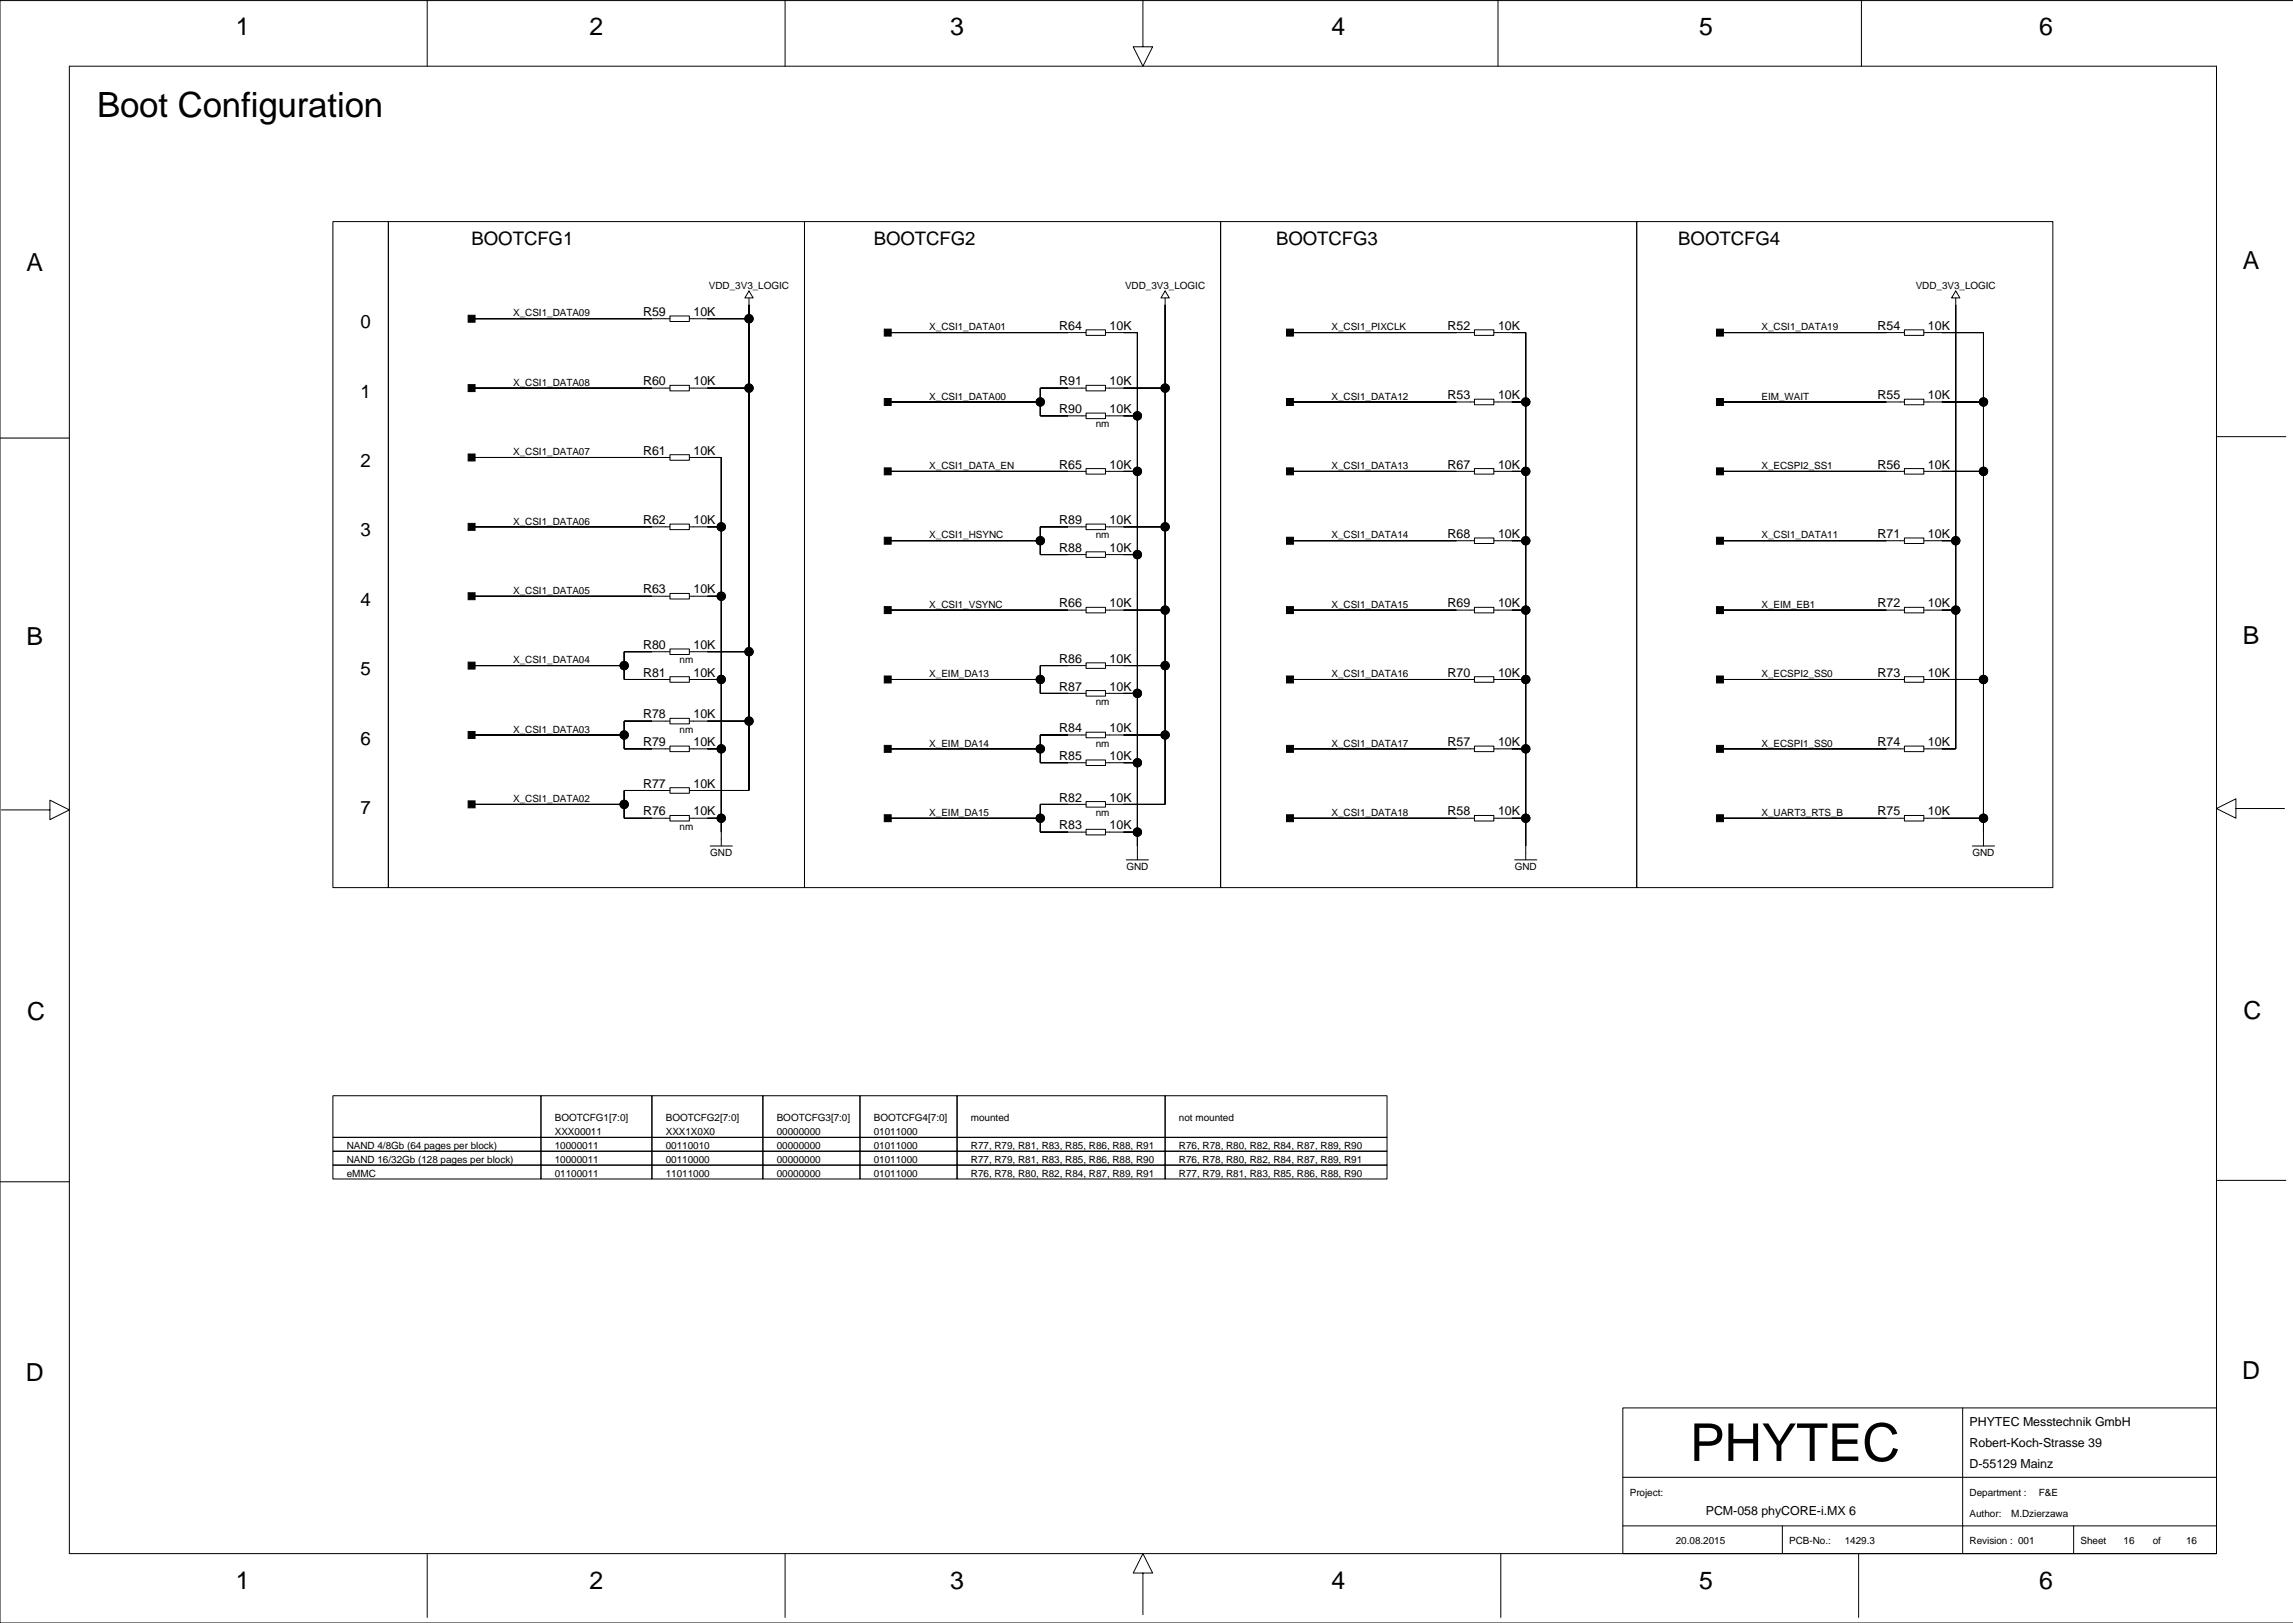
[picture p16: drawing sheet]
<svg xmlns="http://www.w3.org/2000/svg" width="420mm" height="297mm" viewBox="0 0 420 297" stroke-linecap="round" stroke-linejoin="round" font-family="sans-serif">
<defs><g id="words">
<text font-size="9.6" x="309.4" y="267.4">PHYTEC</text>
<text font-size="6.4" x="17.8" y="21.3">Boot Configuration</text>
<g font-size="4.6">
<text x="43.2" y="6.4">1</text>
<text x="107.9" y="6.4">2</text>
<text x="174" y="6.4">3</text>
<text x="243.8" y="6.4">4</text>
<text x="311.1" y="6.4">5</text>
<text x="373.3" y="6.4">6</text>
<text x="4.8" y="49.5">A</text>
<text x="410.6" y="49.3">A</text>
<text x="4.8" y="118.1">B</text>
<text x="410.6" y="117.8">B</text>
<text x="5" y="186.7">C</text>
<text x="410.8" y="186.4">C</text>
<text x="4.7" y="252.7">D</text>
<text x="410.5" y="252.4">D</text>
<text x="43.2" y="290.8">1</text>
<text x="107.9" y="290.8">2</text>
<text x="174" y="290.8">3</text>
<text x="243.8" y="290.8">4</text>
<text x="311.1" y="290.8">5</text>
<text x="373.3" y="290.8">6</text>
</g>
<g font-size="3.4">
<text x="86.3" y="44.9">BOOTCFG1</text>
<text x="160" y="44.9">BOOTCFG2</text>
<text x="233.6" y="44.9">BOOTCFG3</text>
<text x="307.3" y="44.9">BOOTCFG4</text>
<text x="66" y="60.1">0</text>
<text x="66" y="72.8">1</text>
<text x="66" y="85.5">2</text>
<text x="66" y="98.2">3</text>
<text x="66" y="110.9">4</text>
<text x="66" y="123.6">5</text>
<text x="66" y="136.3">6</text>
<text x="66" y="149">7</text>
</g>
<g font-size="2.3">
<text x="117.7" y="57.8">R59</text>
<text x="127" y="57.8">10K</text>
<text x="193.9" y="60.4">R64</text>
<text x="203.2" y="60.4">10K</text>
<text x="265" y="60.4">R52</text>
<text x="274.3" y="60.4">10K</text>
<text x="343.8" y="60.4">R54</text>
<text x="353" y="60.4">10K</text>
<text x="117.7" y="70.5">R60</text>
<text x="127" y="70.5">10K</text>
<text x="193.9" y="70.5">R91</text>
<text x="203.2" y="70.5">10K</text>
<text x="193.9" y="75.6">R90</text>
<text x="203.2" y="75.6">10K</text>
<text x="265" y="73.1">R53</text>
<text x="274.3" y="73.1">10K</text>
<text x="343.8" y="73.1">R55</text>
<text x="353" y="73.1">10K</text>
<text x="117.7" y="83.2">R61</text>
<text x="127" y="83.2">10K</text>
<text x="193.9" y="85.7">R65</text>
<text x="203.2" y="85.7">10K</text>
<text x="265" y="85.7">R67</text>
<text x="274.3" y="85.7">10K</text>
<text x="343.8" y="85.7">R56</text>
<text x="353" y="85.7">10K</text>
<text x="117.7" y="95.9">R62</text>
<text x="127" y="95.9">10K</text>
<text x="193.9" y="95.9">R89</text>
<text x="203.2" y="95.9">10K</text>
<text x="193.9" y="101">R88</text>
<text x="203.2" y="101">10K</text>
<text x="265" y="98.4">R68</text>
<text x="274.3" y="98.4">10K</text>
<text x="343.8" y="98.4">R71</text>
<text x="353" y="98.4">10K</text>
<text x="117.7" y="108.6">R63</text>
<text x="127" y="108.6">10K</text>
<text x="193.9" y="111.1">R66</text>
<text x="203.2" y="111.1">10K</text>
<text x="265" y="111.1">R69</text>
<text x="274.3" y="111.1">10K</text>
<text x="343.8" y="111.1">R72</text>
<text x="353" y="111.1">10K</text>
<text x="117.7" y="118.8">R80</text>
<text x="127" y="118.8">10K</text>
<text x="117.7" y="123.8">R81</text>
<text x="127" y="123.8">10K</text>
<text x="193.9" y="121.3">R86</text>
<text x="203.2" y="121.3">10K</text>
<text x="265" y="123.8">R70</text>
<text x="274.3" y="123.8">10K</text>
<text x="343.8" y="123.8">R73</text>
<text x="353" y="123.8">10K</text>
<text x="117.7" y="131.5">R78</text>
<text x="127" y="131.5">10K</text>
<text x="193.9" y="126.4">R87</text>
<text x="203.2" y="126.4">10K</text>
<text x="117.7" y="136.5">R79</text>
<text x="127" y="136.5">10K</text>
<text x="193.9" y="134">R84</text>
<text x="203.2" y="134">10K</text>
<text x="265" y="136.5">R57</text>
<text x="274.3" y="136.5">10K</text>
<text x="343.8" y="136.5">R74</text>
<text x="353" y="136.5">10K</text>
<text x="193.9" y="139.1">R85</text>
<text x="203.2" y="139.1">10K</text>
<text x="117.7" y="149.2">R76</text>
<text x="117.7" y="144.2">R77</text>
<text x="127" y="149.2">10K</text>
<text x="127" y="144.2">10K</text>
<text x="193.9" y="146.7">R82</text>
<text x="203.2" y="146.7">10K</text>
<text x="265" y="149.2">R58</text>
<text x="274.3" y="149.2">10K</text>
<text x="343.8" y="149.2">R75</text>
<text x="353" y="149.2">10K</text>
<text x="193.9" y="151.8">R83</text>
<text x="203.2" y="151.8">10K</text>
<text x="360.6" y="261">PHYTEC Messtechnik GmbH</text>
<text x="360.6" y="268.6">D-55129 Mainz</text>
<text x="360.6" y="264.8">Robert-Koch-Strasse 39</text>
<text x="312.3" y="277.2">PCM-058 phyCORE-i.MX 6</text>
</g>
<g font-size="1.8">
<text x="129.8" y="52.8">VDD_3V3_LOGIC</text>
<text x="206" y="52.8">VDD_3V3_LOGIC</text>
<text x="350.7" y="52.8">VDD_3V3_LOGIC</text>
<text x="94" y="57.9">X_CSI1_DATA09</text>
<text x="170.1" y="60.5">X_CSI1_DATA01</text>
<text x="243.8" y="60.5">X_CSI1_PIXCLK</text>
<text x="322.5" y="60.5">X_CSI1_DATA19</text>
<text x="94" y="70.6">X_CSI1_DATA08</text>
<text x="170.1" y="73.2">X_CSI1_DATA00</text>
<text x="243.8" y="73.2">X_CSI1_DATA12</text>
<text x="322.5" y="73.2">EIM_WAIT</text>
<text x="94" y="83.3">X_CSI1_DATA07</text>
<text x="200.6" y="78.2">nm</text>
<text x="170.1" y="85.9">X_CSI1_DATA_EN</text>
<text x="243.8" y="85.9">X_CSI1_DATA13</text>
<text x="322.5" y="85.9">X_ECSPI2_SS1</text>
<text x="94" y="96">X_CSI1_DATA06</text>
<text x="170.1" y="98.5">X_CSI1_HSYNC</text>
<text x="200.6" y="98.5">nm</text>
<text x="243.8" y="98.5">X_CSI1_DATA14</text>
<text x="322.5" y="98.5">X_CSI1_DATA11</text>
<text x="94" y="108.7">X_CSI1_DATA05</text>
<text x="170.1" y="111.2">X_CSI1_VSYNC</text>
<text x="243.8" y="111.2">X_CSI1_DATA15</text>
<text x="322.5" y="111.2">X_EIM_EB1</text>
<text x="94" y="121.4">X_CSI1_DATA04</text>
<text x="124.4" y="121.4">nm</text>
<text x="170.1" y="123.9">X_EIM_DA13</text>
<text x="243.8" y="123.9">X_CSI1_DATA16</text>
<text x="322.5" y="123.9">X_ECSPI2_SS0</text>
<text x="200.6" y="129">nm</text>
<text x="94" y="134.1">X_CSI1_DATA03</text>
<text x="124.4" y="134.1">nm</text>
<text x="170.1" y="136.6">X_EIM_DA14</text>
<text x="200.6" y="136.6">nm</text>
<text x="243.8" y="136.6">X_CSI1_DATA17</text>
<text x="322.5" y="136.6">X_ECSPI1_SS0</text>
<text x="94" y="146.8">X_CSI1_DATA02</text>
<text x="170.1" y="149.3">X_EIM_DA15</text>
<text x="200.6" y="149.3">nm</text>
<text x="243.8" y="149.3">X_CSI1_DATA18</text>
<text x="322.5" y="149.3">X_UART3_RTS_B</text>
<text x="124.4" y="151.9">nm</text>
<text x="130" y="156.6">GND</text>
<text x="206.2" y="159.2">GND</text>
<text x="277.3" y="159.2">GND</text>
<text x="361.1" y="156.6">GND</text>
<text x="101.6" y="205.2">BOOTCFG1[7:0]</text>
<text x="101.6" y="207.7">XXX00011</text>
<text x="121.9" y="205.2">BOOTCFG2[7:0]</text>
<text x="121.9" y="207.7">XXX1X0X0</text>
<text x="142.2" y="205.2">BOOTCFG3[7:0]</text>
<text x="142.2" y="207.7">00000000</text>
<text x="160" y="205.2">BOOTCFG4[7:0]</text>
<text x="160" y="207.7">01011000</text>
<text x="177.8" y="205.2">mounted</text>
<text x="215.9" y="205.2">not mounted</text>
<text x="63.5" y="210.3">NAND 4/8Gb (64 pages per block)</text>
<text x="63.5" y="212.8">NAND 16/32Gb (128 pages per block)</text>
<text x="63.5" y="215.4">eMMC</text>
<text x="101.6" y="210.3">10000011</text>
<text x="101.6" y="212.8">10000011</text>
<text x="101.6" y="215.4">01100011</text>
<text x="121.9" y="210.3">00110010</text>
<text x="121.9" y="212.8">00110000</text>
<text x="121.9" y="215.4">11011000</text>
<text x="142.2" y="210.3">00000000</text>
<text x="142.2" y="212.8">00000000</text>
<text x="142.2" y="215.4">00000000</text>
<text x="160" y="210.3">01011000</text>
<text x="160" y="212.8">01011000</text>
<text x="160" y="215.4">01011000</text>
<text x="177.8" y="210.3">R77, R79, R81, R83, R85, R86, R88, R91</text>
<text x="177.8" y="212.8">R77, R79, R81, R83, R85, R86, R88, R90</text>
<text x="177.8" y="215.4">R76, R78, R80, R82, R84, R87, R89, R91</text>
<text x="215.9" y="210.3">R76, R78, R80, R82, R84, R87, R89, R90</text>
<text x="215.9" y="212.8">R76, R78, R80, R82, R84, R87, R89, R91</text>
<text x="215.9" y="215.4">R77, R79, R81, R83, R85, R86, R88, R90</text>
<text x="298.4" y="273.8">Project:</text>
<text x="360.6" y="273.8">Department :</text>
<text x="373.3" y="273.8">F&amp;E</text>
<text x="360.6" y="277.6">Author:</text>
<text x="368.2" y="277.6">M.Dzierzawa</text>
<text x="306.8" y="282.7">20.08.2015</text>
<text x="327.6" y="282.7">PCB-No.:</text>
<text x="337.7" y="282.7">1429.3</text>
<text x="360.6" y="282.7">Revision : 001</text>
<text x="380.9" y="282.7">Sheet</text>
<text x="388.8" y="282.7">16</text>
<text x="394.1" y="282.7">of</text>
<text x="400.2" y="282.7">16</text>
</g>
</g></defs>
<g fill="none" stroke="#000" stroke-width=".18">
<path d="M78.2 -.1v12.2M143.7 -.1v12.2M209.2 -.1v8.7h1.8l-1.8 3.5-1.7-3.5h1.7M274.3 -.1v12.2M340.8 -.1v12.2M419.9 .1h-419.9v296.9h419.9M60.9 40.6h10.2v121.8h-10.2zM71.1 40.6h76.2v121.8h-76.2zM86.3 58.3h36.4M122.7 57.8h3.5v1h-3.5zM126.2 58.3h10.9M137.1 53.3l.8 1.2h-1.5z"/>
<path d="M137.1 54.5v90.2h-10.9M147.3 40.6h76.2v121.8h-76.2zM213.3 53.3l.8 1.2h-1.6zM213.3 54.5v92.7h-10.9M223.5 40.6h76.2v121.8h-76.2zM299.7 40.6h76.1v121.8h-76.1zM358.1 53.3l.7 1.2h-1.5zM358.1 54.5v82.6h-5.9M86.3 71h36.4M122.7 70.5h3.5v1h-3.5zM126.2 71h10.9M162.5 60.9h36.3"/>
<path d="M162.5 73.6h28M198.8 60.4h3.6v1h-3.6zM198.8 75.6h3.6v1h-3.6zM198.8 70.5h3.6v1h-3.6zM198.8 71h-8.3v5.1h8.3M202.4 60.9h5.8v96.5M202.4 71h10.9M202.4 76.1h5.8M236.2 60.9h33.7M236.2 73.6h33.7M269.9 60.4h3.6v1h-3.6zM269.9 73.1h3.6v1h-3.6z"/>
<path d="M273.5 60.9h5.8v96.5M273.5 73.6h5.8M314.9 60.9h33.8M314.9 73.6h33.8M348.7 73.1h3.5v1h-3.5zM348.7 60.4h3.5v1h-3.5zM352.2 60.9h10.9v93.9M352.2 73.6h10.9M405.8 79.9h12.7M0 80.2h12.7M86.3 83.7h36.4M86.3 96.4h36.4"/>
<path d="M122.7 83.2h3.5v1h-3.5zM122.7 95.9h3.5v1h-3.5zM126.2 83.7h5.9v71.1M126.2 96.4h5.9M162.5 86.3h36.3M162.5 99h28M198.8 85.8h3.6v1h-3.6zM198.8 95.9h3.6v1h-3.6zM198.8 96.4h-8.3v5.1h8.3M202.4 86.3h5.8M202.4 96.4h10.9M236.2 86.3h33.7"/>
<path d="M236.2 99h33.7M269.9 85.8h3.6v1h-3.6zM269.9 98.5h3.6v1h-3.6zM273.5 86.3h5.8M273.5 99h5.8M314.9 86.3h33.8M314.9 99h33.8M348.7 85.8h3.5v1h-3.5zM348.7 98.5h3.5v1h-3.5zM352.2 86.3h10.9M352.2 99h5.9M86.3 109.1h36.4"/>
<path d="M122.7 108.6h3.5v1h-3.5zM122.7 118.8h3.5v1h-3.5zM122.7 119.3h-8.4v5.1h8.4M126.2 109.1h5.9M126.2 119.3h10.9M162.5 111.7h36.3M198.8 111.2h3.6v1h-3.6zM198.8 101h3.6v1h-3.6zM202.4 111.7h10.9M202.4 101.5h5.8M236.2 111.7h33.7M269.9 111.2h3.6v1h-3.6z"/>
<path d="M273.5 111.7h5.8M314.9 111.7h33.8M348.7 111.2h3.5v1h-3.5zM352.2 111.7h5.9M86.3 134.5h28M86.3 121.8h28M122.7 131.5h3.5v1h-3.5zM122.7 136.5h3.5v1.1h-3.5zM122.7 123.9h3.5v1h-3.5zM122.7 132h-8.4v5.1h8.4M126.2 137.1h5.9M126.2 124.4h5.9"/>
<path d="M126.2 132h10.9M162.5 137.1h28M162.5 124.4h28M198.8 134h3.6v1h-3.6zM198.8 139.1h3.6v1h-3.6zM198.8 121.3h3.6v1h-3.6zM198.8 126.4h3.6v1h-3.6zM198.8 134.5h-8.3v5.1h8.3M198.8 121.8h-8.3v5.1h8.3M202.4 134.5h10.9M202.4 121.8h10.9M202.4 139.6h5.8"/>
<path d="M202.4 126.9h5.8M236.2 137.1h33.7M236.2 124.4h33.7M269.9 136.5h3.6v1.1h-3.6zM269.9 123.9h3.6v1h-3.6zM273.5 137.1h5.8M273.5 124.4h5.8M314.9 137.1h33.8M314.9 124.4h33.8M348.7 123.9h3.5v1h-3.5zM348.7 136.5h3.5v1.1h-3.5zM352.2 124.4h10.9"/>
<path d="M.3 148.2h8.8v-1.7l3.6 1.7-3.6 1.8v-1.8M86.3 147.2h28M122.7 149.2h3.5v1.1h-3.5zM122.7 144.2h3.5v1h-3.5zM122.7 144.7h-8.4v5.1h8.4M126.2 149.8h5.9M130 154.8h4.1M162.5 149.8h28M198.8 146.7h3.6v1h-3.6zM198.8 151.8h3.6v1h-3.6zM198.8 147.2h-8.3v5.1h8.3M202.4 152.3h5.8"/>
<path d="M206.2 157.4h4.1M236.2 149.8h33.7M269.9 149.2h3.6v1.1h-3.6zM273.5 149.8h5.8M277.3 157.4h4.1M314.9 149.8h33.8M348.7 149.2h3.5v1.1h-3.5zM352.2 149.8h10.9M361.1 154.8h4.1M409.4 148v1.8l-3.6-1.8 3.6-1.8v1.8h8.8M0 216.3h12.7M60.9 200.5h38.1v7.7h-38.1z"/>
<path d="M60.9 208.2h38.1v2.5h-38.1zM60.9 210.7h38.1v2.5h-38.1zM60.9 213.2h38.1v2.6h-38.1zM99 200.5h20.4v7.7h-20.4zM99 208.2h20.4v2.5h-20.4zM99 210.7h20.4v2.5h-20.4zM99 213.2h20.4v2.6h-20.4zM119.4 200.5h20.3v7.7h-20.3zM119.4 208.2h20.3v2.5h-20.3zM119.4 210.7h20.3v2.5h-20.3zM119.4 213.2h20.3v2.6h-20.3zM139.7 200.5h17.7v7.7h-17.7z"/>
<path d="M139.7 208.2h17.7v2.5h-17.7zM139.7 210.7h17.7v2.5h-17.7zM139.7 213.2h17.7v2.6h-17.7zM157.4 200.5h17.8v7.7h-17.8zM157.4 208.2h17.8v2.5h-17.8zM157.4 210.7h17.8v2.5h-17.8zM157.4 213.2h17.8v2.6h-17.8zM175.2 200.5h38.1v7.7h-38.1zM175.2 208.2h38.1v2.5h-38.1zM175.2 210.7h38.1v2.5h-38.1zM175.2 213.2h38.1v2.6h-38.1zM213.3 200.5h40.6v7.7h-40.6z"/>
<path d="M213.3 208.2h40.6v2.5h-40.6zM213.3 210.7h40.6v2.5h-40.6zM213.3 213.2h40.6v2.6h-40.6zM405.8 216h12.7M297.1 257.7h108.7v26.6h-108.7zM359.3 257.7v26.6M297.1 279.3h108.7M297.1 270.4h108.7M326.3 279.3v5M379.6 279.3v5M78.2 284.3v11.7M143.7 284.3v11.7"/>
<path d="M209.2 287.9h1.8l-1.8-3.6-1.7 3.6h1.7v7.6M274.8 284.3v11.7M340.3 284.3v11.7M405.8 284.1v-272h-393.1v272.2h393.1"/>
<circle cx="137.1" cy="58.3" r=".76"/>
<circle cx="137.1" cy="71" r=".76"/>
<circle cx="190.5" cy="73.6" r=".76"/>
<circle cx="208.2" cy="76.1" r=".76"/>
<circle cx="213.3" cy="71" r=".76"/>
<circle cx="279.3" cy="73.6" r=".76"/>
<circle cx="363.1" cy="73.6" r=".76"/>
<circle cx="132" cy="96.4" r=".76"/>
<circle cx="190.5" cy="99" r=".76"/>
<circle cx="208.2" cy="86.3" r=".76"/>
<circle cx="213.3" cy="96.4" r=".76"/>
<circle cx="279.3" cy="99" r=".76"/>
<circle cx="279.3" cy="86.3" r=".76"/>
<circle cx="358.1" cy="99" r=".76"/>
<circle cx="363.1" cy="86.3" r=".76"/>
<circle cx="132" cy="109.1" r=".76"/>
<circle cx="137.1" cy="119.3" r=".76"/>
<circle cx="208.2" cy="101.5" r=".76"/>
<circle cx="213.3" cy="111.7" r=".76"/>
<circle cx="279.3" cy="111.7" r=".76"/>
<circle cx="358.1" cy="111.7" r=".76"/>
<circle cx="114.3" cy="134.5" r=".76"/>
<circle cx="114.3" cy="121.8" r=".76"/>
<circle cx="132" cy="124.4" r=".76"/>
<circle cx="132" cy="137.1" r=".76"/>
<circle cx="137.1" cy="132" r=".76"/>
<circle cx="190.5" cy="124.4" r=".76"/>
<circle cx="190.5" cy="137.1" r=".76"/>
<circle cx="208.2" cy="126.9" r=".76"/>
<circle cx="208.2" cy="139.6" r=".76"/>
<circle cx="213.3" cy="134.5" r=".76"/>
<circle cx="213.3" cy="121.8" r=".76"/>
<circle cx="279.3" cy="124.4" r=".76"/>
<circle cx="279.3" cy="137.1" r=".76"/>
<circle cx="363.1" cy="124.4" r=".76"/>
<circle cx="114.3" cy="147.2" r=".76"/>
<circle cx="132" cy="149.8" r=".76"/>
<circle cx="190.5" cy="149.8" r=".76"/>
<circle cx="208.2" cy="152.3" r=".76"/>
<circle cx="279.3" cy="149.8" r=".76"/>
<circle cx="363.1" cy="149.8" r=".76"/>
</g>
<g fill="#000" stroke="#000" stroke-width=".18">
<path d="M85.7 57.7h1.3v1.3h-1.3z" fill-rule="evenodd"/>
<path d="M86.3 58.3h33.1z" fill-rule="evenodd"/>
<path d="M129.5 58.3h7.6z" fill-rule="evenodd"/>
<path d="M137.1 58.3v12.7z" fill-rule="evenodd"/>
<path d="M137.1 55.8v2.5z" fill-rule="evenodd"/>
<path d="M213.3 55.8v15.2z" fill-rule="evenodd"/>
<path d="M358.1 55.8v43.2z" fill-rule="evenodd"/>
<path d="M85.7 70.4h1.3v1.3h-1.3z" fill-rule="evenodd"/>
<path d="M86.3 71h33.1z" fill-rule="evenodd"/>
<path d="M129.5 71h7.6z" fill-rule="evenodd"/>
<path d="M137.1 71v48.3z" fill-rule="evenodd"/>
<path d="M161.9 60.2h1.3v1.3h-1.3z" fill-rule="evenodd"/>
<path d="M161.9 72.9h1.3v1.3h-1.3z" fill-rule="evenodd"/>
<path d="M190.5 71v2.6z" fill-rule="evenodd"/>
<path d="M190.5 73.6v2.5z" fill-rule="evenodd"/>
<path d="M162.5 73.6h28z" fill-rule="evenodd"/>
<path d="M162.5 60.9h33z" fill-rule="evenodd"/>
<path d="M190.5 71h5z" fill-rule="evenodd"/>
<path d="M190.5 76.1h5z" fill-rule="evenodd"/>
<path d="M205.7 60.9h2.5z" fill-rule="evenodd"/>
<path d="M208.2 60.9v15.2z" fill-rule="evenodd"/>
<path d="M205.7 76.1h2.5z" fill-rule="evenodd"/>
<path d="M208.2 76.1v10.2z" fill-rule="evenodd"/>
<path d="M205.7 71h7.6z" fill-rule="evenodd"/>
<path d="M213.3 71v25.4z" fill-rule="evenodd"/>
<path d="M235.5 60.2h1.3v1.3h-1.3z" fill-rule="evenodd"/>
<path d="M235.5 72.9h1.3v1.3h-1.3z" fill-rule="evenodd"/>
<path d="M236.2 60.9h30.4z" fill-rule="evenodd"/>
<path d="M236.2 73.6h30.4z" fill-rule="evenodd"/>
<path d="M279.3 60.9v12.7z" fill-rule="evenodd"/>
<path d="M276.8 60.9h2.5z" fill-rule="evenodd"/>
<path d="M279.3 73.6v12.7z" fill-rule="evenodd"/>
<path d="M276.8 73.6h2.5z" fill-rule="evenodd"/>
<path d="M314.3 60.2h1.2v1.3h-1.2z" fill-rule="evenodd"/>
<path d="M314.3 72.9h1.2v1.3h-1.2z" fill-rule="evenodd"/>
<path d="M314.9 60.9h30.5z" fill-rule="evenodd"/>
<path d="M314.9 73.6h30.5z" fill-rule="evenodd"/>
<path d="M355.5 60.9h7.6z" fill-rule="evenodd"/>
<path d="M355.5 73.6h7.6z" fill-rule="evenodd"/>
<path d="M363.1 73.6v12.7z" fill-rule="evenodd"/>
<path d="M363.1 60.9v12.7z" fill-rule="evenodd"/>
<path d="M85.7 83.1h1.3v1.3h-1.3z" fill-rule="evenodd"/>
<path d="M85.7 95.8h1.3v1.3h-1.3z" fill-rule="evenodd"/>
<path d="M86.3 83.7h33.1z" fill-rule="evenodd"/>
<path d="M86.3 96.4h33.1z" fill-rule="evenodd"/>
<path d="M129.5 83.7h2.6z" fill-rule="evenodd"/>
<path d="M132.1 83.7v12.7z" fill-rule="evenodd"/>
<path d="M129.5 96.4h2.6z" fill-rule="evenodd"/>
<path d="M132.1 96.4v12.7z" fill-rule="evenodd"/>
<path d="M161.9 85.6h1.3v1.3h-1.3z" fill-rule="evenodd"/>
<path d="M161.9 98.3h1.3v1.3h-1.3z" fill-rule="evenodd"/>
<path d="M190.5 96.4v2.6z" fill-rule="evenodd"/>
<path d="M190.5 99v2.5z" fill-rule="evenodd"/>
<path d="M162.5 99h28z" fill-rule="evenodd"/>
<path d="M162.5 86.3h33z" fill-rule="evenodd"/>
<path d="M190.5 96.4h5z" fill-rule="evenodd"/>
<path d="M205.7 86.3h2.5z" fill-rule="evenodd"/>
<path d="M208.2 86.3v15.2z" fill-rule="evenodd"/>
<path d="M205.7 96.4h7.6z" fill-rule="evenodd"/>
<path d="M213.3 96.4v15.3z" fill-rule="evenodd"/>
<path d="M235.5 85.6h1.3v1.3h-1.3z" fill-rule="evenodd"/>
<path d="M235.5 98.3h1.3v1.3h-1.3z" fill-rule="evenodd"/>
<path d="M236.2 86.3h30.4z" fill-rule="evenodd"/>
<path d="M236.2 99h30.4z" fill-rule="evenodd"/>
<path d="M279.3 86.3v12.7z" fill-rule="evenodd"/>
<path d="M276.8 86.3h2.5z" fill-rule="evenodd"/>
<path d="M276.8 99h2.5z" fill-rule="evenodd"/>
<path d="M279.3 99v12.7z" fill-rule="evenodd"/>
<path d="M314.3 85.6h1.2v1.3h-1.2z" fill-rule="evenodd"/>
<path d="M314.3 98.3h1.2v1.3h-1.2z" fill-rule="evenodd"/>
<path d="M314.9 86.3h30.5z" fill-rule="evenodd"/>
<path d="M314.9 99h30.5z" fill-rule="evenodd"/>
<path d="M355.5 99h2.6z" fill-rule="evenodd"/>
<path d="M358.1 99v12.7z" fill-rule="evenodd"/>
<path d="M355.5 86.3h7.6z" fill-rule="evenodd"/>
<path d="M363.1 86.3v38.1z" fill-rule="evenodd"/>
<path d="M85.7 108.5h1.3v1.3h-1.3z" fill-rule="evenodd"/>
<path d="M114.3 119.3v2.5z" fill-rule="evenodd"/>
<path d="M86.3 109.1h33.1z" fill-rule="evenodd"/>
<path d="M114.3 119.3h5.1z" fill-rule="evenodd"/>
<path d="M129.5 109.1h2.6z" fill-rule="evenodd"/>
<path d="M132.1 109.1v15.3z" fill-rule="evenodd"/>
<path d="M129.5 119.3h7.6z" fill-rule="evenodd"/>
<path d="M137.1 119.3v12.7z" fill-rule="evenodd"/>
<path d="M161.9 111h1.3v1.3h-1.3z" fill-rule="evenodd"/>
<path d="M162.5 111.7h33z" fill-rule="evenodd"/>
<path d="M190.5 101.5h5z" fill-rule="evenodd"/>
<path d="M205.7 101.5h2.5z" fill-rule="evenodd"/>
<path d="M208.2 101.5v25.4z" fill-rule="evenodd"/>
<path d="M205.7 111.7h7.6z" fill-rule="evenodd"/>
<path d="M213.3 111.7v10.1z" fill-rule="evenodd"/>
<path d="M235.5 111h1.3v1.3h-1.3z" fill-rule="evenodd"/>
<path d="M236.2 111.7h30.4z" fill-rule="evenodd"/>
<path d="M279.3 111.7v12.7z" fill-rule="evenodd"/>
<path d="M276.8 111.7h2.5z" fill-rule="evenodd"/>
<path d="M314.3 111h1.2v1.3h-1.2z" fill-rule="evenodd"/>
<path d="M314.9 111.7h30.5z" fill-rule="evenodd"/>
<path d="M355.5 111.7h2.6z" fill-rule="evenodd"/>
<path d="M358.1 111.7v25.4z" fill-rule="evenodd"/>
<path d="M85.7 133.9h1.3v1.3h-1.3z" fill-rule="evenodd"/>
<path d="M85.7 121.2h1.3v1.3h-1.3z" fill-rule="evenodd"/>
<path d="M114.3 134.5v2.6z" fill-rule="evenodd"/>
<path d="M114.3 132v2.5z" fill-rule="evenodd"/>
<path d="M86.3 134.5h28z" fill-rule="evenodd"/>
<path d="M114.3 121.8v2.6z" fill-rule="evenodd"/>
<path d="M86.3 121.8h28z" fill-rule="evenodd"/>
<path d="M114.3 137.1h5.1z" fill-rule="evenodd"/>
<path d="M114.3 132h5.1z" fill-rule="evenodd"/>
<path d="M114.3 124.4h5.1z" fill-rule="evenodd"/>
<path d="M129.5 137.1h2.6z" fill-rule="evenodd"/>
<path d="M129.5 124.4h2.6z" fill-rule="evenodd"/>
<path d="M132.1 124.4v12.7z" fill-rule="evenodd"/>
<path d="M132.1 137.1v12.7z" fill-rule="evenodd"/>
<path d="M137.1 132v12.7z" fill-rule="evenodd"/>
<path d="M129.5 132h7.6z" fill-rule="evenodd"/>
<path d="M161.9 136.4h1.3v1.3h-1.3z" fill-rule="evenodd"/>
<path d="M161.9 123.7h1.3v1.3h-1.3z" fill-rule="evenodd"/>
<path d="M190.5 137.1v2.5z" fill-rule="evenodd"/>
<path d="M190.5 134.5v2.6z" fill-rule="evenodd"/>
<path d="M162.5 137.1h28z" fill-rule="evenodd"/>
<path d="M190.5 121.8v2.6z" fill-rule="evenodd"/>
<path d="M190.5 124.4v2.5z" fill-rule="evenodd"/>
<path d="M162.5 124.4h28z" fill-rule="evenodd"/>
<path d="M190.5 139.6h5z" fill-rule="evenodd"/>
<path d="M190.5 134.5h5z" fill-rule="evenodd"/>
<path d="M190.5 121.8h5z" fill-rule="evenodd"/>
<path d="M190.5 126.9h5z" fill-rule="evenodd"/>
<path d="M205.7 139.6h2.5z" fill-rule="evenodd"/>
<path d="M205.7 126.9h2.5z" fill-rule="evenodd"/>
<path d="M208.2 126.9v12.7z" fill-rule="evenodd"/>
<path d="M208.2 139.6v12.7z" fill-rule="evenodd"/>
<path d="M205.7 134.5h7.6z" fill-rule="evenodd"/>
<path d="M205.7 121.8h7.6z" fill-rule="evenodd"/>
<path d="M213.3 134.5v12.7z" fill-rule="evenodd"/>
<path d="M213.3 121.8v12.7z" fill-rule="evenodd"/>
<path d="M235.5 123.7h1.3v1.3h-1.3z" fill-rule="evenodd"/>
<path d="M235.5 136.4h1.3v1.3h-1.3z" fill-rule="evenodd"/>
<path d="M236.2 124.4h30.4z" fill-rule="evenodd"/>
<path d="M236.2 137.1h30.4z" fill-rule="evenodd"/>
<path d="M279.3 124.4v12.7z" fill-rule="evenodd"/>
<path d="M276.8 124.4h2.5z" fill-rule="evenodd"/>
<path d="M276.8 137.1h2.5z" fill-rule="evenodd"/>
<path d="M279.3 137.1v12.7z" fill-rule="evenodd"/>
<path d="M314.3 123.7h1.2v1.3h-1.2z" fill-rule="evenodd"/>
<path d="M314.3 136.4h1.2v1.3h-1.2z" fill-rule="evenodd"/>
<path d="M314.9 124.4h30.5z" fill-rule="evenodd"/>
<path d="M314.9 137.1h30.5z" fill-rule="evenodd"/>
<path d="M355.5 137.1h2.6z" fill-rule="evenodd"/>
<path d="M355.5 124.4h7.6z" fill-rule="evenodd"/>
<path d="M363.1 124.4v25.4z" fill-rule="evenodd"/>
<path d="M85.7 146.6h1.3v1.2h-1.3z" fill-rule="evenodd"/>
<path d="M114.3 147.2v2.6z" fill-rule="evenodd"/>
<path d="M114.3 144.7v2.5z" fill-rule="evenodd"/>
<path d="M86.3 147.2h28z" fill-rule="evenodd"/>
<path d="M114.3 149.8h5.1z" fill-rule="evenodd"/>
<path d="M114.3 144.7h5.1z" fill-rule="evenodd"/>
<path d="M129.5 149.8h2.6z" fill-rule="evenodd"/>
<path d="M132.1 149.8v2.5z" fill-rule="evenodd"/>
<path d="M129.5 144.7h7.6z" fill-rule="evenodd"/>
<path d="M161.9 149.1h1.3v1.3h-1.3z" fill-rule="evenodd"/>
<path d="M190.5 147.2v2.6z" fill-rule="evenodd"/>
<path d="M190.5 149.8v2.5z" fill-rule="evenodd"/>
<path d="M162.5 149.8h28z" fill-rule="evenodd"/>
<path d="M190.5 147.2h5z" fill-rule="evenodd"/>
<path d="M190.5 152.3h5z" fill-rule="evenodd"/>
<path d="M205.7 152.3h2.5z" fill-rule="evenodd"/>
<path d="M208.2 152.3v2.5z" fill-rule="evenodd"/>
<path d="M205.7 147.2h7.6z" fill-rule="evenodd"/>
<path d="M235.5 149.1h1.3v1.3h-1.3z" fill-rule="evenodd"/>
<path d="M236.2 149.8h30.4z" fill-rule="evenodd"/>
<path d="M276.8 149.8h2.5z" fill-rule="evenodd"/>
<path d="M279.3 149.8v5z" fill-rule="evenodd"/>
<path d="M314.3 149.1h1.2v1.3h-1.2z" fill-rule="evenodd"/>
<path d="M314.9 149.8h30.5z" fill-rule="evenodd"/>
<path d="M363.1 149.8v2.5z" fill-rule="evenodd"/>
<path d="M355.5 149.8h7.6z" fill-rule="evenodd"/>
<circle cx="137.1" cy="58.3" r=".76"/>
<circle cx="137.1" cy="71" r=".76"/>
<circle cx="190.5" cy="73.6" r=".76"/>
<circle cx="208.2" cy="76.1" r=".76"/>
<circle cx="213.3" cy="71" r=".76"/>
<circle cx="279.3" cy="73.6" r=".76"/>
<circle cx="363.1" cy="73.6" r=".76"/>
<circle cx="132" cy="96.4" r=".76"/>
<circle cx="190.5" cy="99" r=".76"/>
<circle cx="208.2" cy="86.3" r=".76"/>
<circle cx="213.3" cy="96.4" r=".76"/>
<circle cx="279.3" cy="99" r=".76"/>
<circle cx="279.3" cy="86.3" r=".76"/>
<circle cx="358.1" cy="99" r=".76"/>
<circle cx="363.1" cy="86.3" r=".76"/>
<circle cx="132" cy="109.1" r=".76"/>
<circle cx="137.1" cy="119.3" r=".76"/>
<circle cx="208.2" cy="101.5" r=".76"/>
<circle cx="213.3" cy="111.7" r=".76"/>
<circle cx="279.3" cy="111.7" r=".76"/>
<circle cx="358.1" cy="111.7" r=".76"/>
<circle cx="114.3" cy="134.5" r=".76"/>
<circle cx="114.3" cy="121.8" r=".76"/>
<circle cx="132" cy="124.4" r=".76"/>
<circle cx="132" cy="137.1" r=".76"/>
<circle cx="137.1" cy="132" r=".76"/>
<circle cx="190.5" cy="124.4" r=".76"/>
<circle cx="190.5" cy="137.1" r=".76"/>
<circle cx="208.2" cy="126.9" r=".76"/>
<circle cx="208.2" cy="139.6" r=".76"/>
<circle cx="213.3" cy="134.5" r=".76"/>
<circle cx="213.3" cy="121.8" r=".76"/>
<circle cx="279.3" cy="124.4" r=".76"/>
<circle cx="279.3" cy="137.1" r=".76"/>
<circle cx="363.1" cy="124.4" r=".76"/>
<circle cx="114.3" cy="147.2" r=".76"/>
<circle cx="132" cy="149.8" r=".76"/>
<circle cx="190.5" cy="149.8" r=".76"/>
<circle cx="208.2" cy="152.3" r=".76"/>
<circle cx="279.3" cy="149.8" r=".76"/>
<circle cx="363.1" cy="149.8" r=".76"/>
</g>
<use href="#words"/>
</svg>
